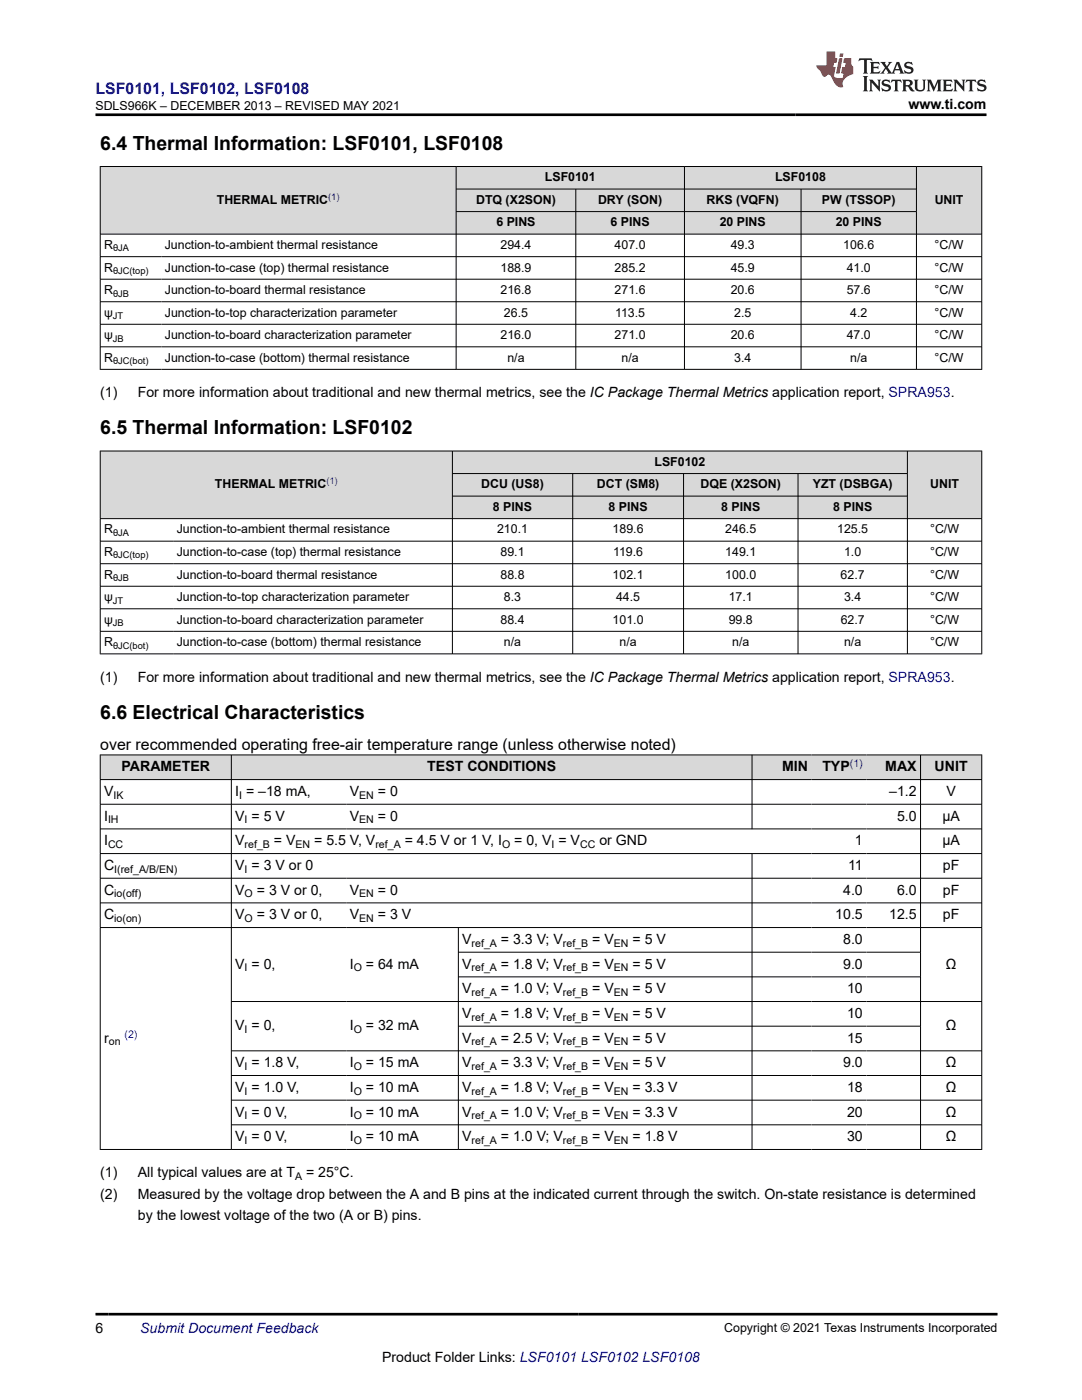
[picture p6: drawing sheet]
<svg xmlns="http://www.w3.org/2000/svg" width="216mm" height="279mm" viewBox="0 0 216 279" stroke-linecap="round" stroke-linejoin="round" font-family="sans-serif">
<defs><g id="words">
<g font-size="3.9">
<text x="20" y="29.9">6.4 Thermal Information: LSF0101, LSF0108</text>
<text x="20" y="86.7">6.5 Thermal Information: LSF0102</text>
<text x="20" y="143.5">6.6 Electrical Characteristics</text>
</g>
<text font-size="3.2" fill="#00f" x="19" y="18.7">LSF0101, LSF0102, LSF0108</text>
<text font-size="3.2" x="20" y="149.6">over recommended operating free-air temperature range (unless otherwise noted)</text>
<g font-size="2.8">
<text x="181.3" y="21.8">www.ti.com</text>
<text x="20" y="79.3">(1)</text>
<text x="27.5" y="79.3">For more information about traditional and new thermal metrics, see the IC Package Thermal Metrics application report, SPRA953.</text>
<text x="20" y="136.1">(1)</text>
<text x="27.5" y="136.1">For more information about traditional and new thermal metrics, see the IC Package Thermal Metrics application report, SPRA953.</text>
<text x="24.2" y="153.9">PARAMETER</text>
<text x="85.3" y="153.9">TEST CONDITIONS</text>
<text x="156.1" y="153.9">MIN</text>
<text x="164.1" y="153.9">TYP</text>
<text x="176.6" y="153.9">MAX</text>
<text x="186.5" y="153.9">UNIT</text>
<text x="20.8" y="158.9">V</text>
<text x="46.9" y="158.9">I = –18 mA,</text>
<text x="69.8" y="158.9">V</text>
<text x="75.4" y="158.9">= 0</text>
<text x="177.4" y="158.9">–1.2</text>
<text x="188.9" y="158.9">V</text>
<text x="20.8" y="163.8">I</text>
<text x="46.9" y="163.8">V = 5 V</text>
<text x="69.8" y="163.8">V</text>
<text x="75.4" y="163.8">= 0</text>
<text x="179" y="163.8">5.0</text>
<text x="188" y="163.8">µA</text>
<text x="20.8" y="173.6">C</text>
<text x="20.8" y="168.7">I</text>
<text x="46.9" y="168.7">V</text>
<text x="46.9" y="173.6">V = 3 V or 0</text>
<text x="54.7" y="168.7">= V</text>
<text x="62.7" y="168.7">= 5.5 V, V</text>
<text x="80.8" y="168.7">= 4.5 V or 1 V, I</text>
<text x="102.6" y="168.7">= 0, V = V</text>
<text x="119.6" y="168.7">or GND</text>
<text x="169.2" y="173.6">11</text>
<text x="170.6" y="168.7">1</text>
<text x="188" y="168.7">µA</text>
<text x="188.1" y="173.6">pF</text>
<text x="20.8" y="178.5">C</text>
<text x="46.9" y="178.5">V</text>
<text x="51.2" y="178.5">= 3 V or 0,</text>
<text x="69.8" y="178.5">V</text>
<text x="75.4" y="178.5">= 0</text>
<text x="168.2" y="178.5">4.0</text>
<text x="179" y="178.5">6.0</text>
<text x="188.1" y="178.5">pF</text>
<text x="20.8" y="183.5">C</text>
<text x="46.9" y="183.5">V</text>
<text x="51.2" y="183.5">= 3 V or 0,</text>
<text x="69.8" y="183.5">V</text>
<text x="75.4" y="183.5">= 3 V</text>
<text x="166.7" y="183.5">10.5</text>
<text x="177.4" y="183.5">12.5</text>
<text x="188.1" y="183.5">pF</text>
<text x="92.2" y="188.4">V</text>
<text x="100" y="188.4">= 3.3 V; V</text>
<text x="118.2" y="188.4">= V</text>
<text x="126.2" y="188.4">= 5 V</text>
<text x="168.2" y="188.4">8.0</text>
<text x="46.9" y="193.3">V = 0,</text>
<text x="69.8" y="193.3">I</text>
<text x="73" y="193.3">= 64 mA</text>
<text x="92.2" y="193.3">V</text>
<text x="100" y="193.3">= 1.8 V; V</text>
<text x="118.2" y="193.3">= V</text>
<text x="126.2" y="193.3">= 5 V</text>
<text x="168.2" y="193.3">9.0</text>
<text x="188.7" y="193.3">Ω</text>
<text x="92.2" y="198.2">V</text>
<text x="92.2" y="203.1">V</text>
<text x="100" y="198.2">= 1.0 V; V</text>
<text x="100" y="203.1">= 1.8 V; V</text>
<text x="118.2" y="198.2">= V</text>
<text x="118.2" y="203.1">= V</text>
<text x="126.2" y="203.1">= 5 V</text>
<text x="126.2" y="198.2">= 5 V</text>
<text x="169" y="203.1">10</text>
<text x="169" y="198.2">10</text>
<text x="20.8" y="208.1">r</text>
<text x="46.9" y="205.6">V = 0,</text>
<text x="69.8" y="205.6">I</text>
<text x="73" y="205.6">= 32 mA</text>
<text x="92.2" y="208.1">V</text>
<text x="100" y="208.1">= 2.5 V; V</text>
<text x="118.2" y="208.1">= V</text>
<text x="126.2" y="208.1">= 5 V</text>
<text x="169" y="208.1">15</text>
<text x="188.7" y="205.6">Ω</text>
<text x="46.9" y="213">V = 1.8 V,</text>
<text x="69.8" y="213">I</text>
<text x="73" y="213">= 15 mA</text>
<text x="92.2" y="213">V</text>
<text x="100" y="213">= 3.3 V; V</text>
<text x="118.2" y="213">= V</text>
<text x="126.2" y="213">= 5 V</text>
<text x="168.2" y="213">9.0</text>
<text x="188.7" y="213">Ω</text>
<text x="46.9" y="217.9">V = 1.0 V,</text>
<text x="69.8" y="217.9">I</text>
<text x="73" y="217.9">= 10 mA</text>
<text x="92.2" y="217.9">V</text>
<text x="100" y="217.9">= 1.8 V; V</text>
<text x="118.2" y="217.9">= V</text>
<text x="126.2" y="217.9">= 3.3 V</text>
<text x="169" y="217.9">18</text>
<text x="188.7" y="217.9">Ω</text>
<text x="46.9" y="227.8">V = 0 V,</text>
<text x="46.9" y="222.8">V = 0 V,</text>
<text x="69.8" y="222.8">I</text>
<text x="69.8" y="227.8">I</text>
<text x="73" y="222.8">= 10 mA</text>
<text x="73" y="227.8">= 10 mA</text>
<text x="92.2" y="222.8">V</text>
<text x="92.2" y="227.8">V</text>
<text x="100" y="222.8">= 1.0 V; V</text>
<text x="100" y="227.8">= 1.0 V; V</text>
<text x="118.2" y="222.8">= V</text>
<text x="118.2" y="227.8">= V</text>
<text x="126.2" y="227.8">= 1.8 V</text>
<text x="126.2" y="222.8">= 3.3 V</text>
<text x="169" y="227.8">30</text>
<text x="169" y="222.8">20</text>
<text x="188.7" y="227.8">Ω</text>
<text x="188.7" y="222.8">Ω</text>
<text x="20" y="239.2">(2)</text>
<text x="20" y="235">(1)</text>
<text x="27.5" y="235">All typical values are at T</text>
<text x="27.5" y="239.2">Measured by the voltage drop between the A and B pins at the indicated current through the switch. On-state resistance is determined</text>
<text x="61.1" y="235">= 25°C.</text>
<text x="27.5" y="243.4">by the lowest voltage of the two (A or B) pins.</text>
<text x="19" y="266.1">6</text>
<text x="76.3" y="271.7">Product Folder Links: LSF0101 LSF0102 LSF0108</text>
</g>
<text font-size="2.8" fill="#00f" x="28" y="266.1">Submit Document Feedback</text>
<g font-size="2.5">
<text x="19.1" y="21.9">SDLS966K – DECEMBER 2013 – REVISED MAY 2021</text>
<text x="43.3" y="40.7">THERMAL METRIC</text>
<text x="95" y="40.7">DTQ (X2SON)</text>
<text x="108.7" y="36.2">LSF0101</text>
<text x="119.3" y="40.7">DRY (SON)</text>
<text x="141" y="40.7">RKS (VQFN)</text>
<text x="154.6" y="36.2">LSF0108</text>
<text x="164" y="40.7">PW (TSSOP)</text>
<text x="186.5" y="40.7">UNIT</text>
<text x="99" y="45.2">6 PINS</text>
<text x="121.8" y="45.2">6 PINS</text>
<text x="143.6" y="45.2">20 PINS</text>
<text x="166.8" y="45.2">20 PINS</text>
<text x="20.8" y="49.7">R</text>
<text x="32.9" y="49.7">Junction-to-ambient thermal resistance</text>
<text x="99.9" y="49.7">294.4</text>
<text x="122.6" y="49.7">407.0</text>
<text x="145.8" y="49.7">49.3</text>
<text x="168.3" y="49.7">106.6</text>
<text x="186.5" y="49.7">°C/W</text>
<text x="20.8" y="54.2">R</text>
<text x="20.8" y="58.7">R</text>
<text x="32.9" y="54.2">Junction-to-case (top) thermal resistance</text>
<text x="32.9" y="58.7">Junction-to-board thermal resistance</text>
<text x="99.9" y="54.2">188.9</text>
<text x="99.9" y="58.7">216.8</text>
<text x="122.6" y="54.2">285.2</text>
<text x="122.6" y="58.7">271.6</text>
<text x="145.8" y="54.2">45.9</text>
<text x="145.8" y="58.7">20.6</text>
<text x="169" y="54.2">41.0</text>
<text x="169" y="58.7">57.6</text>
<text x="186.5" y="54.2">°C/W</text>
<text x="186.5" y="58.7">°C/W</text>
<text x="20.8" y="63.2">ψ</text>
<text x="32.9" y="63.2">Junction-to-top characterization parameter</text>
<text x="100.6" y="63.2">26.5</text>
<text x="122.7" y="63.2">113.5</text>
<text x="146.5" y="63.2">2.5</text>
<text x="169.6" y="63.2">4.2</text>
<text x="186.5" y="63.2">°C/W</text>
<text x="20.8" y="67.7">ψ</text>
<text x="32.9" y="67.7">Junction-to-board characterization parameter</text>
<text x="99.9" y="67.7">216.0</text>
<text x="122.6" y="67.7">271.0</text>
<text x="145.8" y="67.7">20.6</text>
<text x="169" y="67.7">47.0</text>
<text x="186.5" y="67.7">°C/W</text>
<text x="20.8" y="72.2">R</text>
<text x="32.9" y="72.2">Junction-to-case (bottom) thermal resistance</text>
<text x="101.2" y="72.2">n/a</text>
<text x="124" y="72.2">n/a</text>
<text x="146.5" y="72.2">3.4</text>
<text x="169.6" y="72.2">n/a</text>
<text x="186.5" y="72.2">°C/W</text>
<text x="130.6" y="93">LSF0102</text>
<text x="42.9" y="97.5">THERMAL METRIC</text>
<text x="96" y="97.5">DCU (US8)</text>
<text x="98.4" y="102">8 PINS</text>
<text x="119.1" y="97.5">DCT (SM8)</text>
<text x="121.4" y="102">8 PINS</text>
<text x="139.8" y="97.5">DQE (X2SON)</text>
<text x="143.9" y="102">8 PINS</text>
<text x="162.2" y="97.5">YZT (DSBGA)</text>
<text x="166.2" y="102">8 PINS</text>
<text x="185.6" y="97.5">UNIT</text>
<text x="20.8" y="106.5">R</text>
<text x="35.3" y="106.5">Junction-to-ambient thermal resistance</text>
<text x="99.2" y="106.5">210.1</text>
<text x="122.2" y="106.5">189.6</text>
<text x="144.7" y="106.5">246.5</text>
<text x="167.1" y="106.5">125.5</text>
<text x="185.6" y="106.5">°C/W</text>
<text x="20.8" y="111">R</text>
<text x="35.3" y="111">Junction-to-case (top) thermal resistance</text>
<text x="99.9" y="111">89.1</text>
<text x="122.3" y="111">119.6</text>
<text x="144.7" y="111">149.1</text>
<text x="168.4" y="111">1.0</text>
<text x="185.6" y="111">°C/W</text>
<text x="20.8" y="115.5">R</text>
<text x="20.8" y="120">ψ</text>
<text x="35.3" y="115.5">Junction-to-board thermal resistance</text>
<text x="35.3" y="120">Junction-to-top characterization parameter</text>
<text x="99.9" y="115.5">88.8</text>
<text x="100.6" y="120">8.3</text>
<text x="122.2" y="115.5">102.1</text>
<text x="122.9" y="120">44.5</text>
<text x="144.7" y="115.5">100.0</text>
<text x="145.4" y="120">17.1</text>
<text x="167.7" y="115.5">62.7</text>
<text x="168.4" y="120">3.4</text>
<text x="185.6" y="115.5">°C/W</text>
<text x="185.6" y="120">°C/W</text>
<text x="20.8" y="124.5">ψ</text>
<text x="35.3" y="124.5">Junction-to-board characterization parameter</text>
<text x="99.9" y="124.5">88.4</text>
<text x="122.2" y="124.5">101.0</text>
<text x="145.4" y="124.5">99.8</text>
<text x="167.7" y="124.5">62.7</text>
<text x="185.6" y="124.5">°C/W</text>
<text x="20.8" y="129">R</text>
<text x="35.3" y="129">Junction-to-case (bottom) thermal resistance</text>
<text x="100.6" y="129">n/a</text>
<text x="123.6" y="129">n/a</text>
<text x="146.1" y="129">n/a</text>
<text x="168.4" y="129">n/a</text>
<text x="185.6" y="129">°C/W</text>
<text x="144.5" y="265.8">Copyright © 2021 Texas Instruments Incorporated</text>
</g>
<g font-size="2.1" fill="#00f">
<text x="169.6" y="153">(1)</text>
<text x="24.8" y="207.1">(2)</text>
</g>
<g font-size="2.1">
<text x="22.6" y="159.4">IK</text>
<text x="47.7" y="159.4">I</text>
<text x="71.7" y="159.4">EN</text>
<text x="21.6" y="164.3">IH</text>
<text x="48.8" y="164.3">I</text>
<text x="71.7" y="164.3">EN</text>
<text x="21.6" y="169.3">CC</text>
<text x="48.8" y="169.3">ref_B</text>
<text x="59" y="169.3">EN</text>
<text x="74.9" y="169.3">ref_A</text>
<text x="100.2" y="169.3">O</text>
<text x="110.1" y="169.3">I</text>
<text x="115.8" y="169.3">CC</text>
<text x="22.8" y="174.2">I(ref_A/B/EN)</text>
<text x="22.8" y="179.1">io(off)</text>
<text x="48.8" y="174.2">I</text>
<text x="48.8" y="179.1">O</text>
<text x="71.7" y="179.1">EN</text>
<text x="22.8" y="184">io(on)</text>
<text x="48.8" y="184">O</text>
<text x="71.7" y="184">EN</text>
<text x="94.1" y="188.9">ref_A</text>
<text x="112.3" y="188.9">ref_B</text>
<text x="122.5" y="188.9">EN</text>
<text x="48.8" y="193.9">I</text>
<text x="70.6" y="193.9">O</text>
<text x="94.1" y="193.9">ref_A</text>
<text x="112.3" y="193.9">ref_B</text>
<text x="122.5" y="193.9">EN</text>
<text x="94.1" y="198.8">ref_A</text>
<text x="94.1" y="203.7">ref_A</text>
<text x="112.3" y="198.8">ref_B</text>
<text x="112.3" y="203.7">ref_B</text>
<text x="122.5" y="203.7">EN</text>
<text x="122.5" y="198.8">EN</text>
<text x="21.7" y="208.6">on</text>
<text x="48.8" y="206.2">I</text>
<text x="70.6" y="206.2">O</text>
<text x="94.1" y="208.6">ref_A</text>
<text x="112.3" y="208.6">ref_B</text>
<text x="122.5" y="208.6">EN</text>
<text x="48.8" y="213.6">I</text>
<text x="70.6" y="213.6">O</text>
<text x="94.1" y="213.6">ref_A</text>
<text x="112.3" y="213.6">ref_B</text>
<text x="122.5" y="213.6">EN</text>
<text x="48.8" y="218.5">I</text>
<text x="70.6" y="218.5">O</text>
<text x="94.1" y="218.5">ref_A</text>
<text x="112.3" y="218.5">ref_B</text>
<text x="122.5" y="218.5">EN</text>
<text x="48.8" y="223.4">I</text>
<text x="70.6" y="223.4">O</text>
<text x="94.1" y="223.4">ref_A</text>
<text x="112.3" y="223.4">ref_B</text>
<text x="122.5" y="223.4">EN</text>
<text x="48.8" y="228.3">I</text>
<text x="70.6" y="228.3">O</text>
<text x="94.1" y="228.3">ref_A</text>
<text x="112.3" y="228.3">ref_B</text>
<text x="122.5" y="228.3">EN</text>
<text x="58.9" y="235.5">A</text>
</g>
<g font-size="1.9" fill="#00f">
<text x="65.5" y="39.9">(1)</text>
<text x="65.1" y="96.6">(1)</text>
</g>
<g font-size="1.9">
<text x="22.6" y="50.2">θJA</text>
<text x="22.6" y="54.7">θJC(top)</text>
<text x="22.6" y="59.2">θJB</text>
<text x="22.5" y="63.7">JT</text>
<text x="22.5" y="68.2">JB</text>
<text x="22.6" y="72.7">θJC(bot)</text>
<text x="22.6" y="107">θJA</text>
<text x="22.6" y="111.5">θJC(top)</text>
<text x="22.6" y="116">θJB</text>
<text x="22.5" y="120.5">JT</text>
<text x="22.5" y="125">JB</text>
<text x="22.6" y="129.4">θJC(bot)</text>
</g>
</g></defs>
<g fill="#d8d8d8">
<path d="M20 33.2h175.9v4.5h-175.9z" fill-rule="evenodd"/>
<path d="M20.1 33.3h70.9v13.4h-70.9z" fill-rule="evenodd"/>
<path d="M91.1 33.3h45.4v4.4h-45.4z" fill-rule="evenodd"/>
<path d="M136.6 33.3h46.2v4.4h-46.2z" fill-rule="evenodd"/>
<path d="M182.9 33.3h12.9v13.4h-12.9z" fill-rule="evenodd"/>
<path d="M91.1 37.8h23.7v4.4h-23.7z" fill-rule="evenodd"/>
<path d="M115 37.8h21.5v4.4h-21.5z" fill-rule="evenodd"/>
<path d="M136.6 37.8h23.2v4.4h-23.2z" fill-rule="evenodd"/>
<path d="M159.9 37.8h22.9v4.4h-22.9z" fill-rule="evenodd"/>
<path d="M91.1 42.3h23.7v4.4h-23.7z" fill-rule="evenodd"/>
<path d="M115 42.3h21.5v4.4h-21.5z" fill-rule="evenodd"/>
<path d="M136.6 42.3h23.2v4.4h-23.2z" fill-rule="evenodd"/>
<path d="M159.9 42.3h22.9v4.4h-22.9z" fill-rule="evenodd"/>
</g>
<g fill="none" stroke="#000" stroke-width=".2">
<path d="M19.9 33.2h176.1M20 33.2v40.6M91 33.2v40.6M91 37.7h91.9M114.9 37.7v36.1M136.6 33.2v40.6M159.8 37.7v36.1M182.9 33.2v40.6M195.9 33.2v40.6M19.9 46.7h176.1M19.9 51.2h176.1M19.9 55.7h176.1"/>
<path d="M91 42.2h91.9M19.9 60.2h176.1M19.9 64.7h176.1M19.9 69.2h176.1M19.9 73.7h176.1"/>
</g>
<g fill="#d8d8d8">
<path d="M20 90h175.9v4.5h-175.9z" fill-rule="evenodd"/>
<path d="M20.1 90.1h70.1v13.3h-70.1z" fill-rule="evenodd"/>
<path d="M90.3 90.1h90.7v4.3h-90.7z" fill-rule="evenodd"/>
<path d="M181.1 90.1h14.7v13.3h-14.7z" fill-rule="evenodd"/>
<path d="M90.3 94.6h23.9v4.3h-23.9z" fill-rule="evenodd"/>
<path d="M114.3 94.6h22v4.3h-22z" fill-rule="evenodd"/>
<path d="M136.5 94.6h22.7v4.3h-22.7z" fill-rule="evenodd"/>
<path d="M159.3 94.6h21.7v4.3h-21.7z" fill-rule="evenodd"/>
<path d="M90.3 99.1h23.9v4.3h-23.9z" fill-rule="evenodd"/>
<path d="M114.3 99.1h22v4.3h-22z" fill-rule="evenodd"/>
<path d="M136.5 99.1h22.7v4.3h-22.7z" fill-rule="evenodd"/>
<path d="M159.3 99.1h21.7v4.3h-21.7z" fill-rule="evenodd"/>
</g>
<g fill="none" stroke="#000" stroke-width=".2">
<path d="M19.9 90h176.1M20 89.9v40.7M90.3 89.9v40.7M90.3 94.5h90.8M90.3 99h90.8M114.3 94.5v36.1M136.4 94.5v36.1M159.2 94.5v36.1M181.1 89.9v40.7M195.9 89.9v40.7M19.9 103.5h176.1M19.9 108h176.1"/>
<path d="M19.9 112.5h176.1M19.9 117h176.1M19.9 121.5h176.1M19.9 126h176.1M19.9 130.5h176.1"/>
</g>
<g fill="#d8d8d8">
<path d="M20 150.7h175.9v4.9h-175.9z" fill-rule="evenodd"/>
<path d="M20.1 150.7h26v4.8h-26z" fill-rule="evenodd"/>
<path d="M46.2 150.7h103.8v4.8h-103.8z" fill-rule="evenodd"/>
<path d="M150.1 150.7h11.9v4.8h-11.9z" fill-rule="evenodd"/>
<path d="M162 150.7h10.9v4.8h-10.9z" fill-rule="evenodd"/>
<path d="M172.9 150.7h10.7v4.8h-10.7z" fill-rule="evenodd"/>
<path d="M183.7 150.7h12.1v4.8h-12.1z" fill-rule="evenodd"/>
</g>
<g fill="none" stroke="#000" stroke-width=".2">
<path d="M19.9 150.7h176.1M19.9 155.6h176.1M20 150.6v78.9M46.2 150.6v78.9M150.1 150.6v14.9M183.7 150.6v78.9M195.9 150.6v78.9M19.9 160.5h176.1M19.9 165.4h176.1M19.9 170.3h176.1M19.9 175.3h176.1M150.1 170.3v59.2"/>
<path d="M19.9 180.2h176.1M19.9 185.1h176.1M46.2 199.9h149.8M91.5 190h92.2M91.5 195h92.2M91.5 185.1v44.4M46.2 209.7h149.8M46.2 214.6h149.8M46.2 219.6h149.8M91.5 204.8h92.2M19.9 229.4h176.1M46.2 224.5h149.8"/>
</g>
<path d="M171.5 11.6l-.2 .6 .5-.2h.6v.1v2.2l-.2 .4h1l-.2-.4v-2.2v-.1h.5l.6 .2-.2-.6zM173.6 12.4l.2 .3v1.6l-.2 .4h1.9l.1-.6a1.08 1.08 0 0 1-1.3 .2v-.7h.6l.4 .2v-.7l-.4 .2h-.6v-.5l.2-.2a1 1 0 0 1 1 .3l-.1-.5zM175.7 12.4l.9 1.1-1 1.2h.9l-.2-.2 .5-.8 .4 .8-.2 .2h1.6l-.2-.2 .2-.5h.9l.1 .5-.1 .2h.9l-.2-.4-.8-1.9h-.5l-.9 2.1-.9-1.1 .9-1h-.8l.2 .2-.4 .6-.4-.6 .2-.2zM179 12.8l.4 1h-.7zM180.7 12.5a.65 .65 0 0 0-.2 .7 .65 .65 0 0 0 .6 .5l.6 .1 .1 .3a.79 .79 0 0 1-.7 .4 .79 .79 0 0 1-.7-.5l.1 .7 .2-.1a.93 .93 0 0 0 1.1 0 .93 .93 0 0 0 .4-.9 1.46 1.46 0 0 0-1.2-.6l-.1-.3a1.09 1.09 0 0 1 1.2 .2l-.2-.6-.1 .1-.5-.2zM172.2 15.2l.2 .4v2.2l-.2 .4h1l-.2-.4v-2.2l.2-.4zM173.4 15.9l.2 .4v1.5l-.2 .4h.8l-.3-.4 .1-1.3 1.6 1.8v-2l.2-.4h-.7l.1 .2 .1 1.1-1.2-1.3zM176.2 16a.65 .65 0 0 0-.2 .8 .65 .65 0 0 0 .6 .4l.6 .2 .1 .2a.79 .79 0 0 1-.7 .4 .79 .79 0 0 1-.7-.5l.1 .7 .2-.1a.93 .93 0 0 0 1.1 .1 .93 .93 0 0 0 .4-1 1.46 1.46 0 0 0-1.2-.5l-.1-.4a1.09 1.09 0 0 1 1.2 .2l-.1-.6-.2 .1-.5-.1zM177.9 15.9l-.1 .6a.63 .63 0 0 1 .8-.3v1.6l-.3 .4h1l-.2-.4v-1.6a.66 .66 0 0 1 .8 .3l-.1-.6zM180 15.9l.2 .4v1.5l-.2 .4h1l-.2-.2-.1-.7h.5l.1 .2a.79 .79 0 0 0 1.2 .6l-1-.9a.61 .61 0 0 0 .6-.6 .61 .61 0 0 0-.5-.7zM180.8 16.2h.1a.47 .47 0 0 1 .5 .1 .47 .47 0 0 1 .1 .5l-.1 .1-.7 .1zM182.3 15.9l.2 .2a2.27 2.27 0 0 0 .4 2 1.04 1.04 0 0 0 1.7-.7v-1.3l.2-.2h-.8l.2 .4v1.1a.6 .6 0 0 1-.6 .6 .6 .6 0 0 1-.6-.6v-1.1l.3-.4zM184.9 15.9l.2 .4v1.5l-.2 .4h.8l-.3-.4v-1.4l.9 1.9 .9-1.9v1.4l-.3 .4h1l-.2-.4v-1.5l.2-.4h-.8l-.7 1.5-.6-1.5zM188.1 15.9l.2 .4v1.5l-.2 .4h1.9l.1-.6a1.09 1.09 0 0 1-1.3 .2v-.7h.6l.4 .2v-.6l-.4 .2h-.6v-.6l.2-.1a1.01 1.01 0 0 1 1 .3l-.1-.6zM190.2 15.9l.3 .4v1.5l-.3 .4h.8l-.2-.4v-1.3l1.6 1.8v-2l.2-.4h-.7l.2 .2v1.1l-1.2-1.3zM192.8 15.9l-.1 .6a.63 .63 0 0 1 .8-.3v1.6l-.3 .4h1l-.2-.4v-1.6a.66 .66 0 0 1 .8 .3l-.1-.6zM195.2 16a.65 .65 0 0 0-.2 .8 .65 .65 0 0 0 .6 .4l.6 .2 .2 .2a.79 .79 0 0 1-.7 .4 .79 .79 0 0 1-.7-.5l.1 .7 .2-.1a.93 .93 0 0 0 1 .1 .93 .93 0 0 0 .5-1 1.46 1.46 0 0 0-1.3-.5v-.4a1.09 1.09 0 0 1 1.2 .2l-.2-.6-.2 .1-.5-.1z" fill="#231f20"/>
<path d="M164.9 10.3v2.7h-2l.1 .4 .8 1a.95 .95 0 0 0 1 .9 .59 .59 0 0 1 .5-.4 .59 .59 0 0 1 .5 .3l.4 .8a1.59 1.59 0 0 0 2.1 1.4 1.61 1.61 0 0 1 1-2.3l1-.3-.1-1.5a1.59 1.59 0 0 1-.3-1.7h-1.5l-.2 .9h.6l-.2 .9h-.5l-.2 .9v.3l.4 .1-.1 .9h-.7a.73 .73 0 0 1-1-.7l.3-1.5h-.5l.1-.9h.5l.2-.9h-.5v-1.3zM167.4 11.6l-.6 3.1h.7l.6-3.1zM167.6 10.7l-.1 .6h.7l.1-.6z" fill="#ed1c24"/>
<path d="M19 22.9h177.8M19 262.3h180" fill="none" stroke="#000" stroke-width=".53"/>
<use href="#words"/>
</svg>
